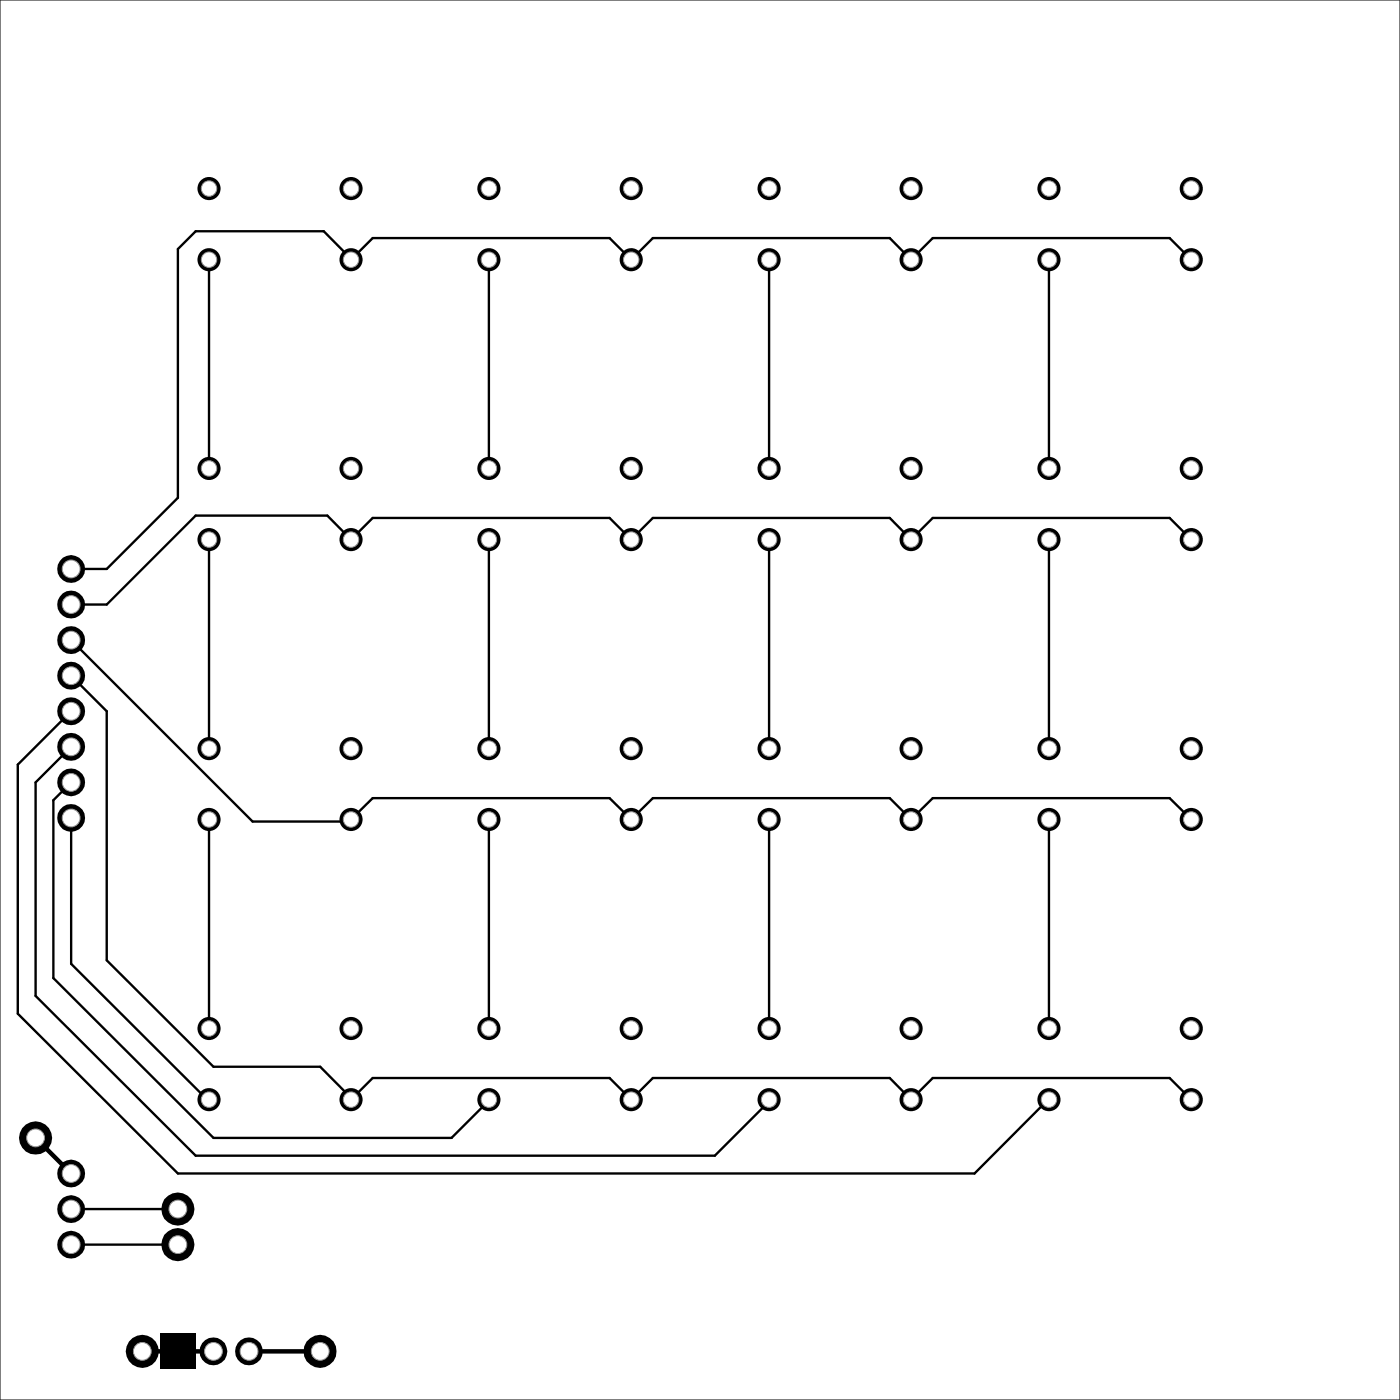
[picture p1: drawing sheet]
<svg xmlns="http://www.w3.org/2000/svg" width="100mm" height="100mm" viewBox="0 0 100 100" stroke-linecap="round" stroke-linejoin="round" font-family="sans-serif">
<!-- layer: Layer 1 -->
<g fill="#000">
<path d="M4.5 50a1 1 0 0 1 1.5 .4 1 1 0 0 1-.7 1.3 1 1 0 0 1-1.2-.9h.4a.61 .61 0 0 1 .9-.5 .61 .61 0 0 1 .1 1 .61 .61 0 0 1-1-.3v-.2h-.4v-.3z" fill-rule="evenodd"/>
<path d="M4.5 47.4a1 1 0 0 1 1.5 .4 1 1 0 0 1-.7 1.4 1 1 0 0 1-1.2-1h.4a.61 .61 0 0 1 .9-.5 .61 .61 0 0 1 .1 1 .61 .61 0 0 1-1-.3v-.2h-.4v-.3z" fill-rule="evenodd"/>
<path d="M4.5 44.9a1 1 0 0 1 1.5 .4 1 1 0 0 1-.7 1.4 1 1 0 0 1-1.2-1h.4a.61 .61 0 0 1 .9-.5 .61 .61 0 0 1 .1 1 .61 .61 0 0 1-1-.3v-.2h-.4v-.3z" fill-rule="evenodd"/>
<path d="M4.5 52.5a1 1 0 0 1 1.5 .4 1 1 0 0 1-.7 1.4 1 1 0 0 1-1.2-1h.4a.61 .61 0 0 1 .9-.5 .61 .61 0 0 1 .1 1 .61 .61 0 0 1-1-.3v-.2h-.4v-.3z" fill-rule="evenodd"/>
<path d="M4.5 55.1a1 1 0 0 1 1.5 .3 1 1 0 0 1-.7 1.4 1 1 0 0 1-1.2-.9h.4a.61 .61 0 0 1 .9-.6 .61 .61 0 0 1 .1 1.1 .61 .61 0 0 1-1-.4v-.1h-.4v-.4z" fill-rule="evenodd"/>
<path d="M4.5 57.6a1 1 0 0 1 1.5 .4 1 1 0 0 1-.7 1.4 1 1 0 0 1-1.2-1h.4a.61 .61 0 0 1 .9-.5 .61 .61 0 0 1 .1 1 .61 .61 0 0 1-1-.3v-.2h-.4v-.3z" fill-rule="evenodd"/>
<path d="M4.5 39.8a1 1 0 0 1 1.5 .4 1 1 0 0 1-.7 1.4 1 1 0 0 1-1.2-1h.4a.61 .61 0 0 1 .9-.5 .61 .61 0 0 1 .1 1 .61 .61 0 0 1-1-.3v-.2h-.4v-.3z" fill-rule="evenodd"/>
<path d="M4.5 42.4a1 1 0 0 1 1.5 .3 1 1 0 0 1-.7 1.4 1 1 0 0 1-1.2-.9h.4a.61 .61 0 0 1 .9-.6 .61 .61 0 0 1 .1 1.1 .61 .61 0 0 1-1-.4v-.1h-.4v-.3z" fill-rule="evenodd"/>
<path d="M1.8 80.3a1.18 1.18 0 0 1 1.8 .5 1.18 1.18 0 0 1-.8 1.6 1.18 1.18 0 0 1-1.4-1.2h.7a.42 .42 0 0 1 .6-.4 .42 .42 0 0 1 .1 .7 .42 .42 0 0 1-.7-.1v-.2h-.7l.2-.7z" fill-rule="evenodd"/>
<path d="M4.5 88.1a1 1 0 0 1 1.5 .3 1 1 0 0 1-.7 1.4 1 1 0 0 1-1.2-.9h.4a.61 .61 0 0 1 .9-.6 .61 .61 0 0 1 .1 1.1 .61 .61 0 0 1-1-.4v-.1h-.4v-.3z" fill-rule="evenodd"/>
<path d="M4.5 85.5a1 1 0 0 1 1.5 .4 1 1 0 0 1-.7 1.4 1 1 0 0 1-1.2-1h.4a.61 .61 0 0 1 .9-.5 .61 .61 0 0 1 .1 1 .61 .61 0 0 1-1-.3v-.2h-.4v-.3z" fill-rule="evenodd"/>
<path d="M4.5 83a1 1 0 0 1 1.5 .4 1 1 0 0 1-.7 1.4 1 1 0 0 1-1.2-1h.4a.61 .61 0 0 1 .9-.5 .61 .61 0 0 1 .1 1 .61 .61 0 0 1-1-.3v-.2h-.4v-.3z" fill-rule="evenodd"/>
<path d="M9.5 95.5a1.18 1.18 0 0 1 1.7 .5 1.18 1.18 0 0 1-.8 1.6 1.18 1.18 0 0 1-1.4-1.1h.7a.42 .42 0 0 1 .6-.4 .42 .42 0 0 1 .1 .7 .42 .42 0 0 1-.6-.2l-.1-.1h-.7l.2-.7z" fill-rule="evenodd"/>
<path d="M11.7 88.2a1.19 1.19 0 0 1 1.9-.1 1.19 1.19 0 0 1-.5 1.9 1.19 1.19 0 0 1-1.6-1.1h.8a.42 .42 0 0 1 .6-.4 .42 .42 0 0 1 .1 .7 .42 .42 0 0 1-.7-.2v-.1h-.8z" fill-rule="evenodd"/>
<path d="M11.7 85.6a1.19 1.19 0 0 1 2 0 1.19 1.19 0 0 1-.6 1.8 1.19 1.19 0 0 1-1.6-1.1h.8a.42 .42 0 0 1 .6-.4 .42 .42 0 0 1 .1 .7 .42 .42 0 0 1-.7-.2v-.1h-.8z" fill-rule="evenodd"/>
<path d="M14.6 95.7a.99 .99 0 0 1 1.5 .4 .99 .99 0 0 1-.7 1.3 .99 .99 0 0 1-1.2-.9h.4a.61 .61 0 0 1 .9-.5 .61 .61 0 0 1 .1 1 .61 .61 0 0 1-1-.3v-.2h-.4l.1-.3z" fill-rule="evenodd"/>
<path d="M17.2 95.7a.99 .99 0 0 1 1.5 .4 .99 .99 0 0 1-.7 1.3 .99 .99 0 0 1-1.2-.9h.4a.61 .61 0 0 1 .9-.5 .61 .61 0 0 1 .1 1 .61 .61 0 0 1-1-.3v-.2h-.4v-.3z" fill-rule="evenodd"/>
<path d="M21.9 95.8a1.19 1.19 0 0 1 1.9-.1 1.19 1.19 0 0 1-.6 1.9 1.19 1.19 0 0 1-1.5-1.1h.7a.41 .41 0 0 1 .6-.4 .41 .41 0 0 1 .1 .7 .41 .41 0 0 1-.6-.2l-.1-.1h-.7v-.4z" fill-rule="evenodd"/>
<circle cx="14.9" cy="78.5" r=".83"/>
</g>
<path d="M11.4 95.2h2.6v2.5h-2.6z" fill="#000"/>
<path d="M2.5 81.2l2.6 2.6M10.2 96.5h5M17.8 96.5h5.1" fill="none" stroke="#000" stroke-width=".32"/>
<g fill="none" stroke="#000" stroke-width=".17">
<path d="M14.9 18.5v14.9M25.1 18.5l-2-2h-9.1l-1.3 1.3v17.7l-5.1 5.1h-2.5M34.9 18.5v14.9M54.9 18.5v14.9M74.9 18.5v14.9M85 18.5l-1.5-1.5h-16.9l-1.6 1.5-1.5-1.5h-16.9l-1.5 1.5-1.6-1.5h-16.9l-1.5 1.5M14.9 38.5v14.9M25.1 38.6l-1.7-1.8h-9.4l-6.4 6.4h-2.5M34.9 38.5v14.9M54.9 38.5v14.9M74.9 38.5v14.9M85 38.5l-1.5-1.5h-16.9l-1.6 1.5-1.5-1.5h-16.9l-1.5 1.5-1.6-1.5h-16.9l-1.5 1.5"/>
<path d="M5.1 58.4v10.4l9.6 9.6M5.1 55.9l-1.3 1.2v12.7l11.4 11.4h17l2.8-2.8M5.1 53.3l-2.6 2.6v15.2l11.5 11.4h37l3.8-3.8M5.1 50.8l-3.8 3.8v17.8l11.4 11.4h56.9l5.3-5.4M5.1 48.2l2.5 2.6v17.8l7.6 7.6h7.7l2.2 2.2M5.1 45.7l12.9 13h7.1M14.9 58.5v14.9M25.1 58.5l1.5-1.5h16.9l1.6 1.5 1.5-1.5h16.9l1.5 1.5 1.6-1.5h16.9l1.5 1.5M34.9 58.5v14.9M54.9 58.5v14.9M74.9 58.5v14.9M25.1 78.5l1.5-1.5h16.9l1.6 1.5 1.5-1.5h16.9l1.5 1.5 1.6-1.5h16.9l1.5 1.5"/>
<path d="M5.1 86.3h7.6M5.1 88.9h7.6"/>
</g>
<circle cx="14.9" cy="78.5" r=".55" fill="#fff"/>
<circle cx="14.9" cy="78.5" r=".55" fill="none" stroke="#999" stroke-width=".07"/>
<circle cx="14.9" cy="73.4" r=".83" fill="#000"/>
<circle cx="14.9" cy="73.4" r=".55" fill="#fff"/>
<circle cx="14.9" cy="73.4" r=".55" fill="none" stroke="#999" stroke-width=".07"/>
<circle cx="25.1" cy="73.4" r=".83" fill="#000"/>
<circle cx="25.1" cy="73.4" r=".55" fill="#fff"/>
<circle cx="25.1" cy="73.4" r=".55" fill="none" stroke="#999" stroke-width=".07"/>
<circle cx="25.1" cy="78.5" r=".83" fill="#000"/>
<circle cx="25.1" cy="78.5" r=".55" fill="#fff"/>
<circle cx="25.1" cy="78.5" r=".55" fill="none" stroke="#999" stroke-width=".07"/>
<circle cx="34.9" cy="78.5" r=".83" fill="#000"/>
<circle cx="34.9" cy="78.5" r=".55" fill="#fff"/>
<circle cx="34.9" cy="78.5" r=".55" fill="none" stroke="#999" stroke-width=".07"/>
<circle cx="34.9" cy="73.4" r=".83" fill="#000"/>
<circle cx="34.9" cy="73.4" r=".55" fill="#fff"/>
<circle cx="34.9" cy="73.4" r=".55" fill="none" stroke="#999" stroke-width=".07"/>
<circle cx="45.1" cy="73.4" r=".83" fill="#000"/>
<circle cx="45.1" cy="73.4" r=".55" fill="#fff"/>
<circle cx="45.1" cy="73.4" r=".55" fill="none" stroke="#999" stroke-width=".07"/>
<circle cx="45.1" cy="78.5" r=".83" fill="#000"/>
<circle cx="45.1" cy="78.5" r=".55" fill="#fff"/>
<circle cx="45.1" cy="78.5" r=".55" fill="none" stroke="#999" stroke-width=".07"/>
<circle cx="54.9" cy="78.5" r=".83" fill="#000"/>
<circle cx="54.9" cy="78.5" r=".55" fill="#fff"/>
<circle cx="54.9" cy="78.5" r=".55" fill="none" stroke="#999" stroke-width=".07"/>
<circle cx="54.9" cy="73.4" r=".83" fill="#000"/>
<circle cx="54.9" cy="73.4" r=".55" fill="#fff"/>
<circle cx="54.9" cy="73.4" r=".55" fill="none" stroke="#999" stroke-width=".07"/>
<circle cx="65" cy="73.4" r=".83" fill="#000"/>
<circle cx="65" cy="73.4" r=".55" fill="#fff"/>
<circle cx="65" cy="73.4" r=".55" fill="none" stroke="#999" stroke-width=".07"/>
<circle cx="65" cy="78.5" r=".83" fill="#000"/>
<circle cx="65" cy="78.5" r=".55" fill="#fff"/>
<circle cx="65" cy="78.5" r=".55" fill="none" stroke="#999" stroke-width=".07"/>
<circle cx="74.9" cy="78.5" r=".83" fill="#000"/>
<circle cx="74.9" cy="78.5" r=".55" fill="#fff"/>
<circle cx="74.9" cy="78.5" r=".55" fill="none" stroke="#999" stroke-width=".07"/>
<circle cx="74.9" cy="73.4" r=".83" fill="#000"/>
<circle cx="74.9" cy="73.4" r=".55" fill="#fff"/>
<circle cx="74.9" cy="73.4" r=".55" fill="none" stroke="#999" stroke-width=".07"/>
<circle cx="85" cy="73.4" r=".83" fill="#000"/>
<circle cx="85" cy="73.4" r=".55" fill="#fff"/>
<circle cx="85" cy="73.4" r=".55" fill="none" stroke="#999" stroke-width=".07"/>
<circle cx="85" cy="78.5" r=".83" fill="#000"/>
<circle cx="85" cy="78.5" r=".55" fill="#fff"/>
<circle cx="85" cy="78.5" r=".55" fill="none" stroke="#999" stroke-width=".07"/>
<circle cx="14.9" cy="58.5" r=".83" fill="#000"/>
<circle cx="14.9" cy="58.5" r=".55" fill="#fff"/>
<circle cx="14.9" cy="58.5" r=".55" fill="none" stroke="#999" stroke-width=".07"/>
<circle cx="14.9" cy="53.4" r=".83" fill="#000"/>
<circle cx="14.9" cy="53.4" r=".55" fill="#fff"/>
<circle cx="14.9" cy="53.4" r=".55" fill="none" stroke="#999" stroke-width=".07"/>
<circle cx="25.1" cy="53.4" r=".83" fill="#000"/>
<circle cx="25.1" cy="53.4" r=".55" fill="#fff"/>
<circle cx="25.1" cy="53.4" r=".55" fill="none" stroke="#999" stroke-width=".07"/>
<circle cx="25.1" cy="58.5" r=".83" fill="#000"/>
<circle cx="25.1" cy="58.5" r=".55" fill="#fff"/>
<circle cx="25.1" cy="58.5" r=".55" fill="none" stroke="#999" stroke-width=".07"/>
<circle cx="34.9" cy="58.5" r=".83" fill="#000"/>
<circle cx="34.9" cy="58.5" r=".55" fill="#fff"/>
<circle cx="34.9" cy="58.5" r=".55" fill="none" stroke="#999" stroke-width=".07"/>
<circle cx="34.9" cy="53.4" r=".83" fill="#000"/>
<circle cx="34.9" cy="53.4" r=".55" fill="#fff"/>
<circle cx="34.9" cy="53.4" r=".55" fill="none" stroke="#999" stroke-width=".07"/>
<circle cx="45.1" cy="53.4" r=".83" fill="#000"/>
<circle cx="45.1" cy="53.4" r=".55" fill="#fff"/>
<circle cx="45.1" cy="53.4" r=".55" fill="none" stroke="#999" stroke-width=".07"/>
<circle cx="45.1" cy="58.5" r=".83" fill="#000"/>
<circle cx="45.1" cy="58.5" r=".55" fill="#fff"/>
<circle cx="45.1" cy="58.5" r=".55" fill="none" stroke="#999" stroke-width=".07"/>
<circle cx="54.9" cy="58.5" r=".83" fill="#000"/>
<circle cx="54.9" cy="58.5" r=".55" fill="#fff"/>
<circle cx="54.9" cy="58.5" r=".55" fill="none" stroke="#999" stroke-width=".07"/>
<circle cx="54.9" cy="53.4" r=".83" fill="#000"/>
<circle cx="54.9" cy="53.4" r=".55" fill="#fff"/>
<circle cx="54.9" cy="53.4" r=".55" fill="none" stroke="#999" stroke-width=".07"/>
<circle cx="65" cy="53.4" r=".83" fill="#000"/>
<circle cx="65" cy="53.4" r=".55" fill="#fff"/>
<circle cx="65" cy="53.4" r=".55" fill="none" stroke="#999" stroke-width=".07"/>
<circle cx="65" cy="58.5" r=".83" fill="#000"/>
<circle cx="65" cy="58.5" r=".55" fill="#fff"/>
<circle cx="65" cy="58.5" r=".55" fill="none" stroke="#999" stroke-width=".07"/>
<circle cx="74.9" cy="58.5" r=".83" fill="#000"/>
<circle cx="74.9" cy="58.5" r=".55" fill="#fff"/>
<circle cx="74.9" cy="58.5" r=".55" fill="none" stroke="#999" stroke-width=".07"/>
<circle cx="74.9" cy="53.4" r=".83" fill="#000"/>
<circle cx="74.9" cy="53.4" r=".55" fill="#fff"/>
<circle cx="74.9" cy="53.4" r=".55" fill="none" stroke="#999" stroke-width=".07"/>
<circle cx="85" cy="53.4" r=".83" fill="#000"/>
<circle cx="85" cy="53.4" r=".55" fill="#fff"/>
<circle cx="85" cy="53.4" r=".55" fill="none" stroke="#999" stroke-width=".07"/>
<circle cx="85" cy="58.5" r=".83" fill="#000"/>
<circle cx="85" cy="58.5" r=".55" fill="#fff"/>
<circle cx="85" cy="58.5" r=".55" fill="none" stroke="#999" stroke-width=".07"/>
<circle cx="14.9" cy="38.5" r=".83" fill="#000"/>
<circle cx="14.9" cy="38.5" r=".55" fill="#fff"/>
<circle cx="14.9" cy="38.5" r=".55" fill="none" stroke="#999" stroke-width=".07"/>
<circle cx="14.9" cy="33.4" r=".83" fill="#000"/>
<circle cx="14.9" cy="33.4" r=".55" fill="#fff"/>
<circle cx="14.9" cy="33.4" r=".55" fill="none" stroke="#999" stroke-width=".07"/>
<circle cx="25.1" cy="33.4" r=".83" fill="#000"/>
<circle cx="25.1" cy="33.4" r=".55" fill="#fff"/>
<circle cx="25.1" cy="33.4" r=".55" fill="none" stroke="#999" stroke-width=".07"/>
<circle cx="25.1" cy="38.5" r=".83" fill="#000"/>
<circle cx="25.1" cy="38.5" r=".55" fill="#fff"/>
<circle cx="25.1" cy="38.5" r=".55" fill="none" stroke="#999" stroke-width=".07"/>
<circle cx="34.9" cy="38.5" r=".83" fill="#000"/>
<circle cx="34.9" cy="38.5" r=".55" fill="#fff"/>
<circle cx="34.9" cy="38.5" r=".55" fill="none" stroke="#999" stroke-width=".07"/>
<circle cx="34.9" cy="33.4" r=".83" fill="#000"/>
<circle cx="34.9" cy="33.4" r=".55" fill="#fff"/>
<circle cx="34.9" cy="33.4" r=".55" fill="none" stroke="#999" stroke-width=".07"/>
<circle cx="45.1" cy="33.4" r=".83" fill="#000"/>
<circle cx="45.1" cy="33.4" r=".55" fill="#fff"/>
<circle cx="45.1" cy="33.4" r=".55" fill="none" stroke="#999" stroke-width=".07"/>
<circle cx="45.1" cy="38.5" r=".83" fill="#000"/>
<circle cx="45.1" cy="38.5" r=".55" fill="#fff"/>
<circle cx="45.1" cy="38.5" r=".55" fill="none" stroke="#999" stroke-width=".07"/>
<circle cx="54.9" cy="38.5" r=".83" fill="#000"/>
<circle cx="54.9" cy="38.5" r=".55" fill="#fff"/>
<circle cx="54.9" cy="38.5" r=".55" fill="none" stroke="#999" stroke-width=".07"/>
<circle cx="54.9" cy="33.4" r=".83" fill="#000"/>
<circle cx="54.9" cy="33.4" r=".55" fill="#fff"/>
<circle cx="54.9" cy="33.4" r=".55" fill="none" stroke="#999" stroke-width=".07"/>
<circle cx="65" cy="33.4" r=".83" fill="#000"/>
<circle cx="65" cy="33.4" r=".55" fill="#fff"/>
<circle cx="65" cy="33.4" r=".55" fill="none" stroke="#999" stroke-width=".07"/>
<circle cx="65" cy="38.5" r=".83" fill="#000"/>
<circle cx="65" cy="38.5" r=".55" fill="#fff"/>
<circle cx="65" cy="38.5" r=".55" fill="none" stroke="#999" stroke-width=".07"/>
<circle cx="74.9" cy="38.5" r=".83" fill="#000"/>
<circle cx="74.9" cy="38.5" r=".55" fill="#fff"/>
<circle cx="74.9" cy="38.5" r=".55" fill="none" stroke="#999" stroke-width=".07"/>
<circle cx="74.9" cy="33.4" r=".83" fill="#000"/>
<circle cx="74.9" cy="33.4" r=".55" fill="#fff"/>
<circle cx="74.9" cy="33.4" r=".55" fill="none" stroke="#999" stroke-width=".07"/>
<circle cx="85" cy="33.4" r=".83" fill="#000"/>
<circle cx="85" cy="33.4" r=".55" fill="#fff"/>
<circle cx="85" cy="33.4" r=".55" fill="none" stroke="#999" stroke-width=".07"/>
<circle cx="85" cy="38.5" r=".83" fill="#000"/>
<circle cx="85" cy="38.5" r=".55" fill="#fff"/>
<circle cx="85" cy="38.5" r=".55" fill="none" stroke="#999" stroke-width=".07"/>
<circle cx="14.9" cy="18.5" r=".83" fill="#000"/>
<circle cx="14.9" cy="18.5" r=".55" fill="#fff"/>
<circle cx="14.9" cy="18.5" r=".55" fill="none" stroke="#999" stroke-width=".07"/>
<circle cx="14.9" cy="13.5" r=".83" fill="#000"/>
<circle cx="14.9" cy="13.5" r=".55" fill="#fff"/>
<circle cx="14.9" cy="13.5" r=".55" fill="none" stroke="#999" stroke-width=".07"/>
<circle cx="25.1" cy="13.5" r=".83" fill="#000"/>
<circle cx="25.1" cy="13.5" r=".55" fill="#fff"/>
<circle cx="25.1" cy="13.5" r=".55" fill="none" stroke="#999" stroke-width=".07"/>
<circle cx="25.1" cy="18.5" r=".83" fill="#000"/>
<circle cx="25.1" cy="18.5" r=".55" fill="#fff"/>
<circle cx="25.1" cy="18.5" r=".55" fill="none" stroke="#999" stroke-width=".07"/>
<circle cx="34.9" cy="18.5" r=".83" fill="#000"/>
<circle cx="34.9" cy="18.5" r=".55" fill="#fff"/>
<circle cx="34.9" cy="18.5" r=".55" fill="none" stroke="#999" stroke-width=".07"/>
<circle cx="34.9" cy="13.5" r=".83" fill="#000"/>
<circle cx="34.9" cy="13.5" r=".55" fill="#fff"/>
<circle cx="34.9" cy="13.5" r=".55" fill="none" stroke="#999" stroke-width=".07"/>
<circle cx="45.1" cy="13.5" r=".83" fill="#000"/>
<circle cx="45.1" cy="13.5" r=".55" fill="#fff"/>
<circle cx="45.1" cy="13.5" r=".55" fill="none" stroke="#999" stroke-width=".07"/>
<circle cx="45.1" cy="18.5" r=".83" fill="#000"/>
<circle cx="45.1" cy="18.5" r=".55" fill="#fff"/>
<circle cx="45.1" cy="18.5" r=".55" fill="none" stroke="#999" stroke-width=".07"/>
<circle cx="54.9" cy="18.5" r=".83" fill="#000"/>
<circle cx="54.9" cy="18.5" r=".55" fill="#fff"/>
<circle cx="54.9" cy="18.5" r=".55" fill="none" stroke="#999" stroke-width=".07"/>
<circle cx="54.9" cy="13.5" r=".83" fill="#000"/>
<circle cx="54.9" cy="13.5" r=".55" fill="#fff"/>
<circle cx="54.9" cy="13.5" r=".55" fill="none" stroke="#999" stroke-width=".07"/>
<circle cx="65" cy="13.5" r=".83" fill="#000"/>
<circle cx="65" cy="13.5" r=".55" fill="#fff"/>
<circle cx="65" cy="13.5" r=".55" fill="none" stroke="#999" stroke-width=".07"/>
<circle cx="65" cy="18.5" r=".83" fill="#000"/>
<circle cx="65" cy="18.5" r=".55" fill="#fff"/>
<circle cx="65" cy="18.5" r=".55" fill="none" stroke="#999" stroke-width=".07"/>
<circle cx="74.9" cy="18.5" r=".83" fill="#000"/>
<circle cx="74.9" cy="18.5" r=".55" fill="#fff"/>
<circle cx="74.9" cy="18.5" r=".55" fill="none" stroke="#999" stroke-width=".07"/>
<circle cx="74.9" cy="13.5" r=".83" fill="#000"/>
<circle cx="74.9" cy="13.5" r=".55" fill="#fff"/>
<circle cx="74.9" cy="13.5" r=".55" fill="none" stroke="#999" stroke-width=".07"/>
<circle cx="85" cy="13.5" r=".83" fill="#000"/>
<circle cx="85" cy="13.5" r=".55" fill="#fff"/>
<circle cx="85" cy="13.5" r=".55" fill="none" stroke="#999" stroke-width=".07"/>
<circle cx="85" cy="18.5" r=".83" fill="#000"/>
<circle cx="85" cy="18.5" r=".55" fill="#fff"/>
<circle cx="85" cy="18.5" r=".55" fill="none" stroke="#999" stroke-width=".07"/>
<circle cx="22.9" cy="96.5" r=".38" fill="#000"/>
<circle cx="22.9" cy="96.5" r=".17" fill="#fff"/>
<circle cx="22.9" cy="96.5" r=".17" fill="none" stroke="#999" stroke-width=".07"/>
<circle cx="2.5" cy="81.2" r=".38" fill="#000"/>
<circle cx="2.5" cy="81.2" r=".17" fill="#fff"/>
<circle cx="2.5" cy="81.2" r=".17" fill="none" stroke="#999" stroke-width=".07"/>
<circle cx="10.2" cy="96.5" r=".38" fill="#000"/>
<circle cx="10.2" cy="96.5" r=".17" fill="#fff"/>
<circle cx="10.2" cy="96.5" r=".17" fill="none" stroke="#999" stroke-width=".07"/>
<circle cx="12.7" cy="86.3" r=".38" fill="#000"/>
<circle cx="12.7" cy="86.3" r=".17" fill="#fff"/>
<circle cx="12.7" cy="86.3" r=".17" fill="none" stroke="#999" stroke-width=".07"/>
<circle cx="12.7" cy="88.9" r=".38" fill="#000"/>
<circle cx="12.7" cy="88.9" r=".17" fill="#fff"/>
<circle cx="12.7" cy="88.9" r=".17" fill="none" stroke="#999" stroke-width=".07"/>
<path d="M0 0h99.9v99.9h-99.9z" fill="none" stroke="#000" stroke-width=".07"/>
<circle cx="5.1" cy="50.8" r=".64" fill="#fff"/>
<circle cx="5.1" cy="50.8" r=".64" fill="none" stroke="#999" stroke-width=".07"/>
<circle cx="5.1" cy="48.2" r=".64" fill="#fff"/>
<circle cx="5.1" cy="48.2" r=".64" fill="none" stroke="#999" stroke-width=".07"/>
<circle cx="5.1" cy="45.7" r=".64" fill="#fff"/>
<circle cx="5.1" cy="45.7" r=".64" fill="none" stroke="#999" stroke-width=".07"/>
<circle cx="5.1" cy="53.3" r=".64" fill="#fff"/>
<circle cx="5.1" cy="53.3" r=".64" fill="none" stroke="#999" stroke-width=".07"/>
<circle cx="5.1" cy="55.9" r=".64" fill="#fff"/>
<circle cx="5.1" cy="55.9" r=".64" fill="none" stroke="#999" stroke-width=".07"/>
<circle cx="5.1" cy="58.4" r=".64" fill="#fff"/>
<circle cx="5.1" cy="58.4" r=".64" fill="none" stroke="#999" stroke-width=".07"/>
<circle cx="5.1" cy="40.6" r=".64" fill="#fff"/>
<circle cx="5.1" cy="40.6" r=".64" fill="none" stroke="#999" stroke-width=".07"/>
<circle cx="5.1" cy="43.2" r=".64" fill="#fff"/>
<circle cx="5.1" cy="43.2" r=".64" fill="none" stroke="#999" stroke-width=".07"/>
<circle cx="15.2" cy="96.5" r=".64" fill="#fff"/>
<circle cx="15.2" cy="96.5" r=".64" fill="none" stroke="#999" stroke-width=".07"/>
<circle cx="17.8" cy="96.5" r=".64" fill="#fff"/>
<circle cx="17.8" cy="96.5" r=".64" fill="none" stroke="#999" stroke-width=".07"/>
<circle cx="5.1" cy="88.9" r=".64" fill="#fff"/>
<circle cx="5.1" cy="88.9" r=".64" fill="none" stroke="#999" stroke-width=".07"/>
<circle cx="5.1" cy="86.3" r=".64" fill="#fff"/>
<circle cx="5.1" cy="86.3" r=".64" fill="none" stroke="#999" stroke-width=".07"/>
<circle cx="5.1" cy="83.8" r=".64" fill="#fff"/>
<circle cx="5.1" cy="83.8" r=".64" fill="none" stroke="#999" stroke-width=".07"/>
<circle cx="10.2" cy="96.5" r=".64" fill="#fff"/>
<circle cx="10.2" cy="96.5" r=".64" fill="none" stroke="#999" stroke-width=".07"/>
<circle cx="22.9" cy="96.5" r=".64" fill="#fff"/>
<circle cx="22.9" cy="96.5" r=".64" fill="none" stroke="#999" stroke-width=".07"/>
<circle cx="12.7" cy="88.9" r=".64" fill="#fff"/>
<circle cx="12.7" cy="88.9" r=".64" fill="none" stroke="#999" stroke-width=".07"/>
<circle cx="12.7" cy="86.3" r=".64" fill="#fff"/>
<circle cx="12.7" cy="86.3" r=".64" fill="none" stroke="#999" stroke-width=".07"/>
<circle cx="2.5" cy="81.2" r=".64" fill="#fff"/>
<circle cx="2.5" cy="81.2" r=".64" fill="none" stroke="#999" stroke-width=".07"/>
</svg>
